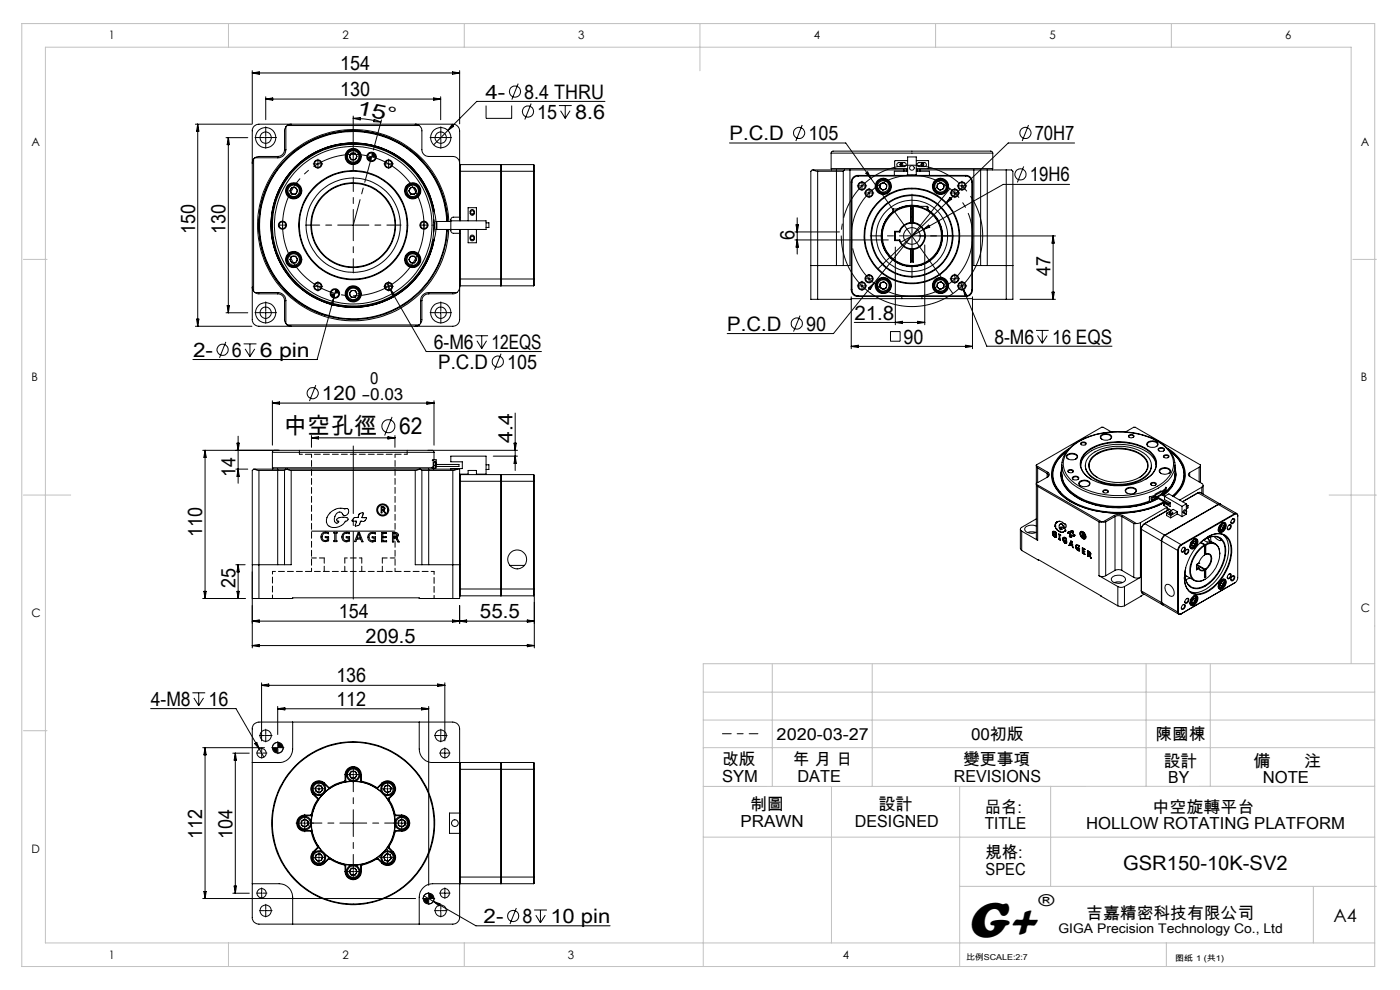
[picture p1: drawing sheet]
<svg xmlns="http://www.w3.org/2000/svg" width="297mm" height="210mm" viewBox="0 0 297 210" stroke-linecap="round" stroke-linejoin="round" font-family="sans-serif">
<defs><g id="words">
<text font-size="11" x="205.1" y="198.7">G+</text>
<g font-size="4.9">
<text x="60.2" y="92.2">中空孔徑</text>
<text x="84.7" y="92.2">62</text>
</g>
<g font-size="4.2">
<text x="72.1" y="14.9">154</text>
<text x="72.1" y="20.4">130</text>
<text x="103" y="20.9">4-</text>
<text x="111.2" y="20.9">8.4 THRU</text>
<text x="75.5" y="24.1" transform="rotate(12 75.5 24.1)">1 5 °</text>
<text x="114" y="25.2">15</text>
<text x="122" y="25.2">8.6</text>
<text x="154.8" y="29.7">P.C.D</text>
<text x="171.5" y="29.7">105</text>
<text x="219.5" y="29.7">70H7</text>
<text x="218.5" y="38.5">19H6</text>
<text x="41.4" y="49.7" transform="rotate(-90 41.4 49.7)">150</text>
<text x="47.9" y="49.7" transform="rotate(-90 47.9 49.7)">130</text>
<text x="168.6" y="51" transform="rotate(-90 168.6 51)">6</text>
<text x="222.8" y="58.6" transform="rotate(-90 222.8 58.6)">47</text>
<text x="154.3" y="70.1">P.C.D</text>
<text x="171" y="70.1">90</text>
<text x="181.3" y="67.8">21.8</text>
<text x="40.9" y="75.7">2-</text>
<text x="49.2" y="75.7">6</text>
<text x="55.1" y="75.7">6 pin</text>
<text x="92" y="74">6-M6</text>
<text x="104.3" y="74">12EQS</text>
<text x="191.7" y="72.9">90</text>
<text x="210.9" y="72.9">8-M6</text>
<text x="223.2" y="72.9">16 EQS</text>
<text x="93" y="78.2">P.C.D</text>
<text x="107.6" y="78.2">105</text>
<text x="68.3" y="84.9">120</text>
<text x="108.7" y="94" transform="rotate(-90 108.7 94)">4.4</text>
<text x="49.9" y="101.2" transform="rotate(-90 49.9 101.2)">14</text>
<text x="42.9" y="113.8" transform="rotate(-90 42.9 113.8)">110</text>
<text x="49.9" y="124.8" transform="rotate(-90 49.9 124.8)">25</text>
<text x="71.9" y="131.1">154</text>
<text x="101.8" y="131.1">55.5</text>
<text x="77.6" y="136.3">209.5</text>
<text x="32" y="149.7">4-M8</text>
<text x="44.3" y="149.7">16</text>
<text x="71.4" y="144.7">136</text>
<text x="71.4" y="149.7">112</text>
<text x="42.9" y="178" transform="rotate(-90 42.9 178)">112</text>
<text x="49.3" y="178" transform="rotate(-90 49.3 178)">104</text>
<text x="238.3" y="184.4">GSR150-10K-SV2</text>
<text x="102.6" y="195.8">2-</text>
<text x="110.8" y="195.8">8</text>
<text x="116.8" y="195.8">10 pin</text>
</g>
<text font-size="3.9" x="282.9" y="195.5">A4</text>
<g font-size="3.5">
<text x="78.5" y="81.4">0</text>
<text x="76.8" y="84.9">-0.03</text>
<text x="164.8" y="157">2020-03-27</text>
<text x="206" y="157">00初版</text>
<text x="245.2" y="157">陳國棟</text>
<text x="153.2" y="162.3">改版</text>
<text x="153.2" y="165.8">SYM</text>
<text x="168.2" y="162.3">年 月 日</text>
<text x="169.2" y="165.8">DATE</text>
<text x="202.4" y="165.8">REVISIONS</text>
<text x="204.3" y="162.3">變更事項</text>
<text x="246.9" y="162.6">設計</text>
<text x="247.9" y="166.1">BY</text>
<text x="265.9" y="162.6">備</text>
<text x="267.9" y="166.1">NOTE</text>
<text x="276.6" y="162.6">注</text>
<text x="159.1" y="171.9">制圖</text>
<text x="186.4" y="171.9">設計</text>
<text x="208.9" y="172.4">品名:</text>
<text x="244.5" y="172.4">中空旋轉平台</text>
<text x="157.1" y="175.4">PRAWN</text>
<text x="181.3" y="175.4">DESIGNED</text>
<text x="208.9" y="175.9">TITLE</text>
<text x="230.4" y="175.9">HOLLOW ROTATING PLATFORM</text>
<text x="209.1" y="182.1">規格:</text>
<text x="209.1" y="185.6">SPEC</text>
<text x="220.3" y="192.2">®</text>
<text x="230.5" y="194.8">吉嘉精密科技有限公司</text>
</g>
<text font-size="2.8" x="224.5" y="197.8">GIGA Precision Technology Co., Ltd</text>
<g font-size="2.5">
<text x="23.1" y="8.4">1</text>
<text x="72.7" y="8.4">2</text>
<text x="122.7" y="8.4">3</text>
<text x="172.7" y="8.4">4</text>
<text x="222.7" y="8.4">5</text>
<text x="272.7" y="8.4">6</text>
<text x="6.7" y="30.9">A</text>
<text x="288.7" y="30.9">A</text>
<text x="6.7" y="80.9">B</text>
<text x="288.7" y="80.9">B</text>
<text x="6.7" y="130.9">C</text>
<text x="288.7" y="129.9">C</text>
<text x="6.7" y="180.9">D</text>
<text x="23.1" y="203.4">1</text>
<text x="72.7" y="203.4">2</text>
<text x="120.5" y="203.4">3</text>
<text x="178.8" y="203.4">4</text>
</g>
<g font-size="1.7">
<text x="204.9" y="203.7">比例SCALE:2:7</text>
<text x="249.3" y="203.8">图纸 1 (共1)</text>
</g>
</g></defs>
<g fill="none" stroke="#000" stroke-width=".21">
<path d="M53.5 15v11.3M53.5 15.5h44M53.5 15.5l1.5-.3v.6zM96 15.2l1.5 .3-1.5 .3zM97.5 15v11.3M109.9 17.7l-1.3 3.4M41.5 26.3h11.9M41.9 26.3v42.9M41.9 26.3l.3 1.5h-.5zM47.9 29.2h4.7M48.4 29.2v37.1M48.4 29.2l.3 1.5h-.5z"/>
<path d="M53.8 33.8l-.3 .8M53.8 33.8v28M54.1 33.5l-.3 .3M54.1 33.5h4.8M56.2 29.2h.3M56.4 20.5v4.9M56.4 29.1v.2M56.4 21h37.1M56.4 21l1.5-.2v.5zM58.9 33.2h-4l-.8 .3M58.9 33.2v.3M60.4 31.8a1.45 1.45 0 0 1-1.5 1.4"/>
<path d="M60.4 31.8h.2M60.6 31.8a1.67 1.67 0 0 1-1.7 1.7M60.6 26.9l-.2 .6v4.3M60.6 26.9v4.9M60.8 33.6a20 20 0 0 0 8.1 33.2 20 20 0 0 1-6.1-35 20 20 0 0 1 32.1 15.2 20 20 0 0 0-12.7-17.9 20 20 0 0 0-21.4 4.5zM60.9 26.6l-.3 .3M60.9 26.6h28M61.8 26.3l-.9 .3M61.9 39.7h.8l.4 .8-.4 .7h-.8l-.4-.7zM67.3 34.8h.3M67.4 34.6v.3M74.5 32.5h.9l.3 .7-.3 .7h-.9l-.4-.7z"/>
<path d="M74.9 25.1a24.4 24.4 0 0 1 5.9 .8M74.9 24.6v11.5M74.9 25.1l1.5-.2v.5zM78.8 32.4h-.1a.79 .79 0 0 0-.7 .9M79.4 25.3l1.4 .6-1.5-.1zM79.7 33.3a.84 .84 0 0 1-.9 .8M80.2 31.1a17.4 17.4 0 0 0-22.1 12.1 17.4 17.4 0 0 0 13.1 21.6 17.4 17.4 0 0 0 20.9-14.1M80.2 31.1a17.6 17.6 0 0 1 12 14M80.2 31.1a17.4 17.4 0 0 0-22.1 12.1 17.4 17.4 0 0 0 13 21.5 17.4 17.4 0 0 0 21-13.8M80.2 31.1a17.5 17.5 0 0 1 11.9 13.8M80.9 25.4l-1.7 6.4M82.3 34.8h.3"/>
<path d="M82.4 34.6v.3M87.1 39.7h.8l.5 .8-.5 .7h-.8l-.4-.7zM88.1 26.3l.8 .3M88.9 26.6l.5 .5 .1 .5v4.2a1.45 1.45 0 0 0 1.4 1.4h5.2a1.45 1.45 0 0 1 1.4 1.4M92 20.8l1.5 .2-1.5 .3zM93.3 29.2h.3M93.5 20.5v4.9M93.5 29.1v.2M95.9 26.4l.3 .4-1.2 .9zM97.5 36.3h.1M97.6 34.9v1.4M97.6 34.9l-.1 .2"/>
<path d="M97.6 36.3h8.6M97.6 34.9h8.6M97.6 36.3v10.5M103.1 22.4v2.7h5.4v-2.7M106.2 36.3h.2M106.2 34.9v1.4M106.2 34.9l.2 .2M106.2 36.3v22.9M106.4 36.3h6.9M106.4 36.3v22.9M112.7 22l-1.4 3.4M113.2 34.9v25.7"/>
<path d="M113.2 34.9l.1 .2v1.2M113.2 34.9h-6.8v1.4M113.3 36.3v22.9M118.6 22.4h2.7M118.9 23.5l1 1.6M119.9 22.4v2.7M120.9 23.5l-1 1.6M128.3 21.5h-27.2l-9.1 9.2M154.8 30.3h24.6l5.3 7.5M170.2 26.5l-1.4 3.4M172.6 36h-.3l-.3 .3v27.2h1.5M172.6 36l.9 .3"/>
<path d="M172.6 36h4.8M173.5 36.3h5.4M173.5 36.3v27.2M176.3 32.5l.1-.3 .3-.1h33.6l.3 .4M176.3 32.5v3.3h13.6M176.3 32.5h34.3M176.4 35.8v.2M177.4 36h1.8M177.4 36v20.3M178.9 36.3v20M179.2 36h1.1M179.2 36l-.3 .3"/>
<path d="M180.3 36v20.3h-8.3M180.3 36h11.4M180.6 38.6v22.9M180.6 38.6h.1M180.7 38.6v22.9M182 37.4a1.27 1.27 0 0 0-1.3 1.2M182 37.2a1.39 1.39 0 0 0-1.4 1.4M182 37.2v.2M182 37.4h22.9M182 37.2h22.9M182.7 39.4h.3M182.8 39.3v.3"/>
<path d="M183.7 36.8l.4-.3 .6 1.3zM184.7 37.8l17.4 24.5M186.7 39l.8-.3 .6 .5-.1 .8-.7 .3-.7-.4zM190.4 34.6l.8-.1a.61 .61 0 0 1 .7 0 .61 .61 0 0 1 .3 .7l-.3 .1h-.8a.52 .52 0 0 1-.7 0 .52 .52 0 0 1 0-.7zM191.3 34.6l-.1 .2 .1 .4M191.7 36h.6M191.7 36v.3M192.3 36h.2M192.3 36v.3M192.4 37.2h2.1M192.5 34.1l-2.7 .1 .1 1.6h2.6M192.5 36.3h-2.8v.9"/>
<path d="M192.5 37.1v-3.8h1.9v3.8M194.4 34.1l2.6 .1v1.6h-2.6M194.4 36.3h2.8v.9M194.4 36h.2M194.6 36h.6M194.6 34.7l.4-.2h.5a.61 .61 0 0 1 .7 0 .61 .61 0 0 1 .3 .7l-.3 .1h-.8a.55 .55 0 0 1-.6 0 .55 .55 0 0 1-.2-.6zM194.6 36v.3M195.2 36h11.4M195.2 36v.3M195.6 34.6l.2 .3-.2 .3M198.9 39l.7-.3 .7 .5-.1 .8-.8 .3-.6-.4zM203.9 39.4h.3"/>
<path d="M204 39.3v.3M204.9 37.4a1.26 1.26 0 0 1 1.3 1.2M204.9 37.2a1.39 1.39 0 0 1 1.4 1.4M204.9 37.2v.2M206.2 38.6v22.9M206.2 38.6h.1M206.3 38.6v22.9M206.6 36v20.3h8.3M206.6 36h1.4M208 36h1.4M208 36v20.3M209.4 36h4.1"/>
<path d="M209.4 36v20.3M210.5 35.8v.2M210.6 32.5v3.3h-13.7M213.5 36h.4a.84 .84 0 0 1 1 .3v27.2h-1.4M213.5 36v27.5M217.2 35.3l-1.4 3.4M218.2 26.5l-1.3 3.4M226.9 39.1h-14.1l-17 9.6M228 30.3h-14.1l-13.2 12.8M59.8 47.8h.3M59.9 47.6v.3M61.9 54.4h.8l.4 .7-.4 .7h-.8l-.4-.7z"/>
<path d="M74.8 47.8h.3M74.9 47.6v.3M87.1 54.4h.8l.5 .7-.5 .7h-.8l-.4-.7zM89.8 47.8h.3M89.9 47.6v.3M91.7 44.3l.2-.1v.2M91.7 51.2l.2 .1M91.9 44.2a17.3 17.3 0 0 0-26.6-10.9 17.3 17.3 0 0 0-.1 28.7 17.3 17.3 0 0 0 26.6-10.6M91.9 51.3v.1l-.2-.1M91.9 44.4a10.3 10.3 0 0 1 0 6.9M91.9 44.4h-.1M92 46.6v2.6"/>
<path d="M92.5 48.7h.1M92.5 47h.1M92.6 47v1.7M92.6 47h3M94.8 47a19.9 19.9 0 0 0-29.6-16.5 19.9 19.9 0 0 0-1.2 33.8 19.9 19.9 0 0 0 30.7-14.3l.1-1.3M94.9 48.7a20 20 0 0 1-26 18.1M95.2 47a20.3 20.3 0 0 0-29.5-17.3 20.3 20.3 0 0 0-3.3 34 20.3 20.3 0 0 0 32.3-11.3l.5-3.7M95.6 46.8h7.5v1.9h-10.5M97.5 46.1h-1.3a.54 .54 0 0 0-.6 .5l.1 2.5 .4 .4h1.4M97.5 46.8v-19a1.45 1.45 0 0 0-1.4-1.5h-41.2a1.39 1.39 0 0 0-1.4 1.5v40a1.39 1.39 0 0 0 1.4 1.4h41.2a1.45 1.45 0 0 0 1.4-1.4v-19.1M97.5 59.2h.1M97.6 59.2v1.4"/>
<path d="M97.6 59.2h8.6M97.6 48.7v10.5M99.3 46.8v-2.7h1.8v2.7M99.3 48.7v2.8h1.8v-2.8M99.8 50l.3-.1a.57 .57 0 0 1 .6 .7 .57 .57 0 0 1-.9 .3zM99.8 44.6l.3-.2a.59 .59 0 0 1 .6 .7 .59 .59 0 0 1-.8 .5l-.2-.4zM103.1 47.3h.6v1h-.6M106.2 59.2v1.4M106.2 59.2h.2M106.4 59.2v1.4h6.8M106.4 59.2h6.9M113.3 59.2v1.3l-.1 .1"/>
<path d="M168.6 49.2h9.5M168.6 50.9h19.9M168.9 47.7h.5l-.3 1.5zM169.1 46.2v7.7M169.1 50.9l.3 1.5h-.5zM184.2 40.9h.3M184.2 59.2h.3M184.4 40.8v.3M184.4 59v.3M189.5 44.3v.7M189.5 44.3h1M189.8 49.1h1"/>
<path d="M189.8 49.1v1.9M189.8 51h1M189.8 49.1l.1 .1M189.9 52.4v16.5M189.9 49.2v1.7M189.9 49.2h1M189.9 50.9h1M189.9 50.9l-.1 .1M190.8 51a2.86 2.86 0 0 0 2.4 1.9M190.8 49.1l.1 .1M190.9 50.9a2.67 2.67 0 0 0 2.4 1.9M190.9 50.9l-.1 .1"/>
<path d="M193.2 43.8a6.3 6.3 0 0 0-5.5 8.9 6.3 6.3 0 0 0 10.4 1.5 6.3 6.3 0 0 0-2.7-10.1l-1.7-.3M193.2 47.2a2.86 2.86 0 0 0-2.4 1.9M193.2 43.8v3.4M193.2 52.9v2.7M193.2 55.6h.5M193.2 47.2l.1 .1M193.3 50.1h.3M193.3 47.3a2.7 2.7 0 0 0-2.4 1.9M193.3 43.6a6.4 6.4 0 0 0-5.6 9.2 6.4 6.4 0 0 0 10.7 1.4 6.4 6.4 0 0 0-3.2-10.3l-1.6-.3M193.3 47.3h.3M193.3 46.1h.3M193.3 44.3h.3"/>
<path d="M193.3 43.6v3.7M193.3 52.8v2.6M193.3 55.4l-.1 .2M193.3 52.8l-.1 .1M193.3 55.4h.3M193.3 43.6l-.1 .2M193.3 52.8h.3M193.5 49.9v.3M193.6 47.3a2.72 2.72 0 0 1 2.6 2.8 2.72 2.72 0 0 1-2.6 2.7M193.6 55.4l.1 .2M193.6 52.8l.1 .1M193.6 43.6v3.7"/>
<path d="M193.6 52.8v2.6M193.6 43.6l.1 .2M193.7 47.2a2.87 2.87 0 0 1 2.6 2.9 2.87 2.87 0 0 1-2.6 2.8M193.7 43.8v3.4M193.7 52.9v2.7M193.7 47.2l-.1 .1M194.9 50.1h29M195.2 43.8a6.5 6.5 0 0 0-4.7 .5M195.2 43.8a6.7 6.7 0 0 0-4.9 .5M195.2 43.8h1.5M195.8 48.7l-4.7 2.7M195.8 48.7l1.2-.9 .2 .4z"/>
<path d="M196.2 50.1v.4M196.2 52v16.9M196.7 43.8l.2 .1v.7a6.4 6.4 0 0 1 1.6 9.4 6.4 6.4 0 0 1-9.6 .6 6.4 6.4 0 0 1 .5-9.6l.1-.7M196.7 43.8v.7M196.9 44.5a6.5 6.5 0 0 1 1.6 9.6 6.5 6.5 0 0 1-9.7 .5 6.5 6.5 0 0 1 .6-9.7M200.7 43.1l-14.4 13.9M201.5 40l-24.7 30.8h-22.5M201.5 41.9l.4 .4-1.2 .8zM202.4 40.9h.3M202.4 59.2h.3M202.5 40.8v.3M202.5 59v.3"/>
<path d="M203.7 59.9l.7 1.5M223.4 50.1v13.4M223.4 50.1l.3 1.5h-.5zM41.5 69.2h11.9M41.7 67.7h.5l-.3 1.5zM47.9 72.5l-1.3 3.4M47.9 66.3h4.7M48.2 64.8h.5l-.3 1.5zM51.7 72.9h2.7M52 74l1 1.6M53 72.9v2.7M53.5 60.9l.3 .9"/>
<path d="M53.8 61.8l.3 .2M54 74l-1 1.6M54.1 62l.6 .3h4.2M54.1 62h4.8M56.2 66.3h.3M56.4 66.2v.3M58.9 62a1.74 1.74 0 0 1 1.7 1.8M58.9 62.3a1.45 1.45 0 0 1 1.5 1.5M58.9 62v.3M60.4 63.8v4.2l.2 .6M60.4 63.8h.2M60.6 68.6l.3 .3"/>
<path d="M60.6 63.8v4.8M60.9 68.9l.9 .3M60.9 68.9h28M67.3 60.7h.3M67.4 60.6v.3M70.8 63.2l-3.5 13.1h-26.4M70.8 63.2l-.2 1.5-.4-.1zM71 61.4a.84 .84 0 0 0-.8 .9M71.3 61.3l-.5 1.9M71.9 62.3a.84 .84 0 0 1-.9 .8M74.5 61.6h.9l.3 .7-.3 .8h-.9l-.4-.8zM82.1 60.1l.7 1.3"/>
<path d="M82.3 60.7h.3M82.4 60.6v.3M82.8 61.4l7.6 13.2h24.5M82.8 61.4l.9 1.1-.4 .3zM88.9 68.9l-.8 .3M89.2 68.6l-.3 .3M89.2 63.8v4.8M89.2 63.8h.3M89.5 63.8v4.2l-.3 .6M90.9 62a1.74 1.74 0 0 0-1.7 1.8M90.9 62.3a1.45 1.45 0 0 0-1.4 1.5M90.9 62v.3"/>
<path d="M90.9 62h6M93.3 66.3h.3M93.5 66.2v.3M96.9 62l-.6 .3h-5.4M97.5 60.9l-.1 .7-.5 .4M97.5 60.5l.1 .1M97.6 60.6h8.6M100.9 71.2h2.6M101.2 72.3l1 1.6M102.2 71.2v2.7M103.2 72.3l-1 1.6M106.3 75l-1.4 3.4"/>
<path d="M106.4 60.5l-.2 .1M169.7 66.9l-1.4 3.4M173.5 63.5h7.1M180.6 63v11M180.6 73.5h25.7M180.6 73.5l1.5-.3v.5zM180.6 61.5a1.39 1.39 0 0 0 1.4 1.4M180.6 61.5h.1M180.6 63.4h25.7M180.7 61.5a1.27 1.27 0 0 0 1.3 1.3M181.2 68.4h15M182 62.8v.1"/>
<path d="M182 62.9h22.9M182 62.8h22.9M182.7 60.7h.3M182.8 60.5v.3M184.3 61.1l1.1-1-.8 1.3zM186.7 60.1l.8-.3 .6 .4-.1 .9-.7 .3-.7-.5zM188.9 70.3h2.1v2.1h-2.1zM189.9 68.4l1.6-.3v.5zM191.3 62.9v.5M194.7 68.1l1.5 .3-1.5 .2zM195.6 62.9v.5M198.9 60.1l.7-.3 .7 .4-.1 .9-.8 .3-.6-.5z"/>
<path d="M203.9 60.7h.3M204 60.5v.3M204.4 61.4l4.9 12h26.6M204.4 61.4l.8 1.4-.5 .1zM204.8 73.2l1.5 .3-1.5 .2zM204.9 62.8v.1M206.2 61.5a1.26 1.26 0 0 1-1.3 1.3M206.2 61.5h.1M206.3 63v11M206.3 61.5a1.39 1.39 0 0 1-1.4 1.4M206.3 63.5h7.2M216.4 63.5h7.5"/>
<path d="M219.8 70.1h2.7M220.1 71.2l1 1.6M221.1 70.1v2.7M222.1 71.2l-1 1.6M223.2 62h.5l-.3 1.5zM43 95.5h16.3M43.5 95.5v31.5M43.5 95.5l.2 1.5h-.4zM50 99.5h2.6M50.3 94h.5l-.3 1.5zM50.5 92.5v10M50.5 99.5l.3 1.5h-.5z"/>
<path d="M54.1 99.5h-.3l-.3 .3v37.6M54.1 99.5l.8 .3M54.1 99.5h4.8M54.9 99.8h5.5M54.9 99.8v27.2M57.8 95.9l.3-.4h33.6l.4 .4M57.8 95.9v3.3h33.9M57.8 95.9h34.3M57.8 85v9.4M57.8 85.5h34.3M57.8 85.5l1.5-.2v.5zM57.9 99.2v.3"/>
<path d="M58.9 99.5h1.7M58.9 99.5v20.3M60.4 99.8v20M60.6 99.5h.3M60.6 99.5l-.2 .3M60.9 99.5l.9 .3M60.9 99.5h28M61.8 99.8v20h-8.3M61.8 99.8h26.3M66.1 92.4v2.5M66.1 92.9h17.7M66.1 92.9l1.5-.3v.5z"/>
<path d="M67 81.7l-1.3 3.4M82.3 92.6l1.5 .3-1.5 .2zM83.2 88.4l-1.6 4M83.8 92.4v2.5M88.1 99.8v20h9.4M88.9 99.5l-.8 .3M88.9 99.5h.3M89.2 99.5l.3 .3M89.2 99.5h1.7M89.5 99.8h6.6M89.5 99.8v20M90.6 85.3l1.5 .2-1.5 .3z"/>
<path d="M90.8 95.5h19M90.9 99.5v20.3M90.9 99.5h6M91.7 99.2l.2 .1M91.7 97.7h.2M91.7 99.1h.2M91.7 97.5h.2M91.9 99.1v.2M91.9 97.7v1.4M91.9 97.5v.2M91.9 97.5h.6v.9M92 99.3v.2"/>
<path d="M92.1 95.9v1.6M92.1 85v9.4M92.1 98h.4v.7l-.2 .1a.56 .56 0 0 1-.2-.8zM92.5 98.4v.9h-.6M92.5 98.4l.1 .1M92.5 98.4h.1M92.5 98.4l.2 .1M92.6 98.5h4.8v.4h-4.9M95.6 99.5l2.5-.1v-1.4h-2.5v-1.2h7.5v3.8h-2M96.1 99.8v27.2M96.9 99.5h.6v27.5h-1.4M96.9 99.5l-.8 .3"/>
<path d="M103.1 98.6h.6v1h-.6M104.6 96.8h5.2M109 94h.5l-.2 1.5zM109.3 87.6v12.2M109.3 96.8l.2 1.5h-.5zM219.9 98.7v15.5l.2 .4M219.9 98.8l.2 .5M219.9 98.8l2.4 1.4M220.1 99.3v3.1M220.1 99.3l2 1.1M225.2 99.3a5.3 5.3 0 0 0 3 6.1 19 19 0 0 0 17.5 .4M225.2 98.6v1.9a6.2 6.2 0 0 0 3.9 5.1 19.1 19.1 0 0 0 14.7 .7"/>
<path d="M226.3 95.7a5.8 5.8 0 0 0-2.6 6.8 10.8 10.8 0 0 0 7.4 5.4 22.1 22.1 0 0 0 15.8-1.5M226.4 96.5a1.5 1.5 0 0 1 2.2 .3 1.38 1.38 0 0 1-2.3 .3l-.1-.3zM226.4 95.6a5.8 5.8 0 0 0-2.6 7.4 11.6 11.6 0 0 0 7.9 5.2 22.2 22.2 0 0 0 15.4-1.7M226.6 99.8l.2-.1a.52 .52 0 0 1 .6-.1 .52 .52 0 0 1 .2 .5l-.1 .1a.55 .55 0 0 1-.6 .1 .55 .55 0 0 1-.3-.5zM226.6 97.4a.58 .58 0 0 1-.2-.8 .58 .58 0 0 1 .7-.3h.2a.86 .86 0 0 1 1.2 .8l-.3 .3M226.7 95.2a14.9 14.9 0 0 1 10.9-3.6 13.9 13.9 0 0 1 10.5 4 4.7 4.7 0 0 1-1.1 7.1 17.6 17.6 0 0 1-14.1 2.3 10.1 10.1 0 0 1-7.3-4.7 4.7 4.7 0 0 1 1.1-5.1zM226.8 95.1a6.7 6.7 0 0 0-3.7 6.2 7.9 7.9 0 0 0 4.9 5.6 22.6 22.6 0 0 0 19.1-.3M226.9 95.2a14.5 14.5 0 0 1 10.9-3.6 13.6 13.6 0 0 1 10 3.9 4.4 4.4 0 0 1-.7 6.5 16.1 16.1 0 0 1-12.6 2.9 11.8 11.8 0 0 1-8.2-4.1 4.2 4.2 0 0 1 .6-5.6zM229.3 94l.2-.2a.52 .52 0 0 1 .6-.1 .52 .52 0 0 1 .3 .6h-.1a.61 .61 0 0 1-1-.3zM229.3 98.7a4.4 4.4 0 0 1 3.1-3.5 11.9 11.9 0 0 1 11.7 1.3 3.5 3.5 0 0 1 1.2 2.2M229.4 94.4a.35 .35 0 0 1 .1-.5 .35 .35 0 0 1 .5 0 .26 .26 0 0 1 .3 .1 .26 .26 0 0 1-.1 .4M230.3 96a11.7 11.7 0 0 1 10.4-1.9 5.7 5.7 0 0 1 4.6 3.8 3.9 3.9 0 0 1-2.7 4 12.2 12.2 0 0 1-11.9-.8 3.1 3.1 0 0 1-.4-5.1z"/>
<path d="M230.3 98.7a4.1 4.1 0 0 0 3.2 3.6 10.7 10.7 0 0 0 9.5-1.1 3 3 0 0 0 1.3-2.5M231.1 96.7a10.3 10.3 0 0 1 9.7-1.5 4.3 4.3 0 0 1 3.5 3.5 4 4 0 0 1-3 3.3 10.4 10.4 0 0 1-10.1-1.3 2.65 2.65 0 0 1-.1-4zM231.7 97a9.2 9.2 0 0 1 9.8-.9 2.7 2.7 0 0 1 1.5 4.1 8.1 8.1 0 0 1-7.2 2 5.5 5.5 0 0 1-4.8-2.9 2.35 2.35 0 0 1 .7-2.3zM233.6 92.3a1.42 1.42 0 0 1 2.2 .5 1.52 1.52 0 0 1-2.4 0zM233.8 93.2a.58 .58 0 0 1-.2-.8 .58 .58 0 0 1 .8-.2l.1-.1a.79 .79 0 0 1 .9 .2 .79 .79 0 0 1 .2 .8l-.2 .1M235.8 91.6l-1.8-1h-.3l-13.8 8v.2M238.8 91.6l1.7-1h.3l13.9 8-.3 .5M239.4 92.4l.2-.1a.52 .52 0 0 1 .6-.2 .52 .52 0 0 1 .3 .6 .65 .65 0 0 1-1.1-.3zM239.6 92.8a.26 .26 0 0 1-.1-.4 .26 .26 0 0 1 .4-.1 .35 .35 0 0 1 .4 0 .35 .35 0 0 1 .1 .5M243.3 94a1.47 1.47 0 0 1 2.4 .2 1.37 1.37 0 0 1-2.4 0zM243.7 94.7a.58 .58 0 0 1-.2-.7 .58 .58 0 0 1 .7-.3 .91 .91 0 0 1 1.3 .8l-.2 .2M245.9 95.1l.2-.1a.54 .54 0 0 1 .6 0 .54 .54 0 0 1 .2 .6l-.3 .1a.57 .57 0 0 1-.6 0 .57 .57 0 0 1-.3-.5z"/>
<path d="M245.9 95.7a.37 .37 0 0 1-.1-.5 .37 .37 0 0 1 .5-.1 .39 .39 0 0 1 .5 0 .39 .39 0 0 1 0 .6M246.1 99.5a1.42 1.42 0 0 1 2.2 .5 1.41 1.41 0 0 1-2.4-.1zM246.9 96.6l.2-.1a.52 .52 0 0 1 .6 0 .52 .52 0 0 1 .2 .5h-.1a.55 .55 0 0 1-.6 .2 .55 .55 0 0 1-.3-.6zM247 97.1a.35 .35 0 0 1 .1-.5 .35 .35 0 0 1 .4 0 .26 .26 0 0 1 .4 .1 .26 .26 0 0 1-.1 .4M247.7 95.1a6.5 6.5 0 0 1 3.6 6.7 6.7 6.7 0 0 1-2.3 3.5M248.1 95.6a7.4 7.4 0 0 1 2.7 3.2M248.2 95.7a5.7 5.7 0 0 1 2.7 6.6 7.2 7.2 0 0 1-2.2 2.9M249.3 99.3a4.9 4.9 0 0 1-2.1 5.5l-.5 .3M249.3 98.6v1.9a5.3 5.3 0 0 1-1.9 3.7M250.9 98.8a5.4 5.4 0 0 1-2.1 6.5M254.4 99.1l-2 1.2M254.4 99.1v3.1"/>
<path d="M254.7 98.7v3.7M50 119.8h2M50.5 119.8v7.2M50.5 119.8l.3 1.5h-.5zM66.1 112.7h17.7M68.4 113.1l.4-.2h.6l.3 .1v.2a.8 .8 0 0 0-1.3 .5 .8 .8 0 0 0 1 .9v-.6h-.4v-.2h.7v.9a1.04 1.04 0 0 1-1.5-.2 1.04 1.04 0 0 1 .2-1.4zM70 108.8a3.3 3.3 0 0 1 3.3-.9 .47 .47 0 0 1 .5 .1 .47 .47 0 0 1 .2 .5 .73 .73 0 0 1-.5 .8 .73 .73 0 0 1-.9-.3 .78 .78 0 0 0-.8-.4 .78 .78 0 0 0-.6 .6 1.09 1.09 0 0 0 .3 1.8l.4-.3-.1-.1a.29 .29 0 0 1-.4-.2 .29 .29 0 0 1 .1-.3 2.3 2.3 0 0 1 2.3-.1 .54 .54 0 0 1-.5 .6 2.6 2.6 0 0 1-3.7 .8 1.96 1.96 0 0 1 .4-2.6zM70.8 112.9h.7v.2h-.2v1.6h.2v.2h-.7v-.3h.2v-1.5h-.2zM72.9 113.1l.3-.2h.7l.2 .1v.2a.8 .8 0 0 0-1.3 .5 .8 .8 0 0 0 1.1 .9v-.5h-.5v-.3h.8v1a1.04 1.04 0 0 1-1.5-.2 1.04 1.04 0 0 1 .2-1.5zM75 109.9l.4-.1a.45 .45 0 0 0 .5 0 .45 .45 0 0 0 .2-.5 .66 .66 0 0 1 .9-.5l.1 .1-.3 .9h1a.9 .9 0 0 1-1.1 .8l-.3 .1a.84 .84 0 0 1-1 .9l.2-1-.9-.1zM75.8 109.8h.1M76 112.9h.2l.8 2h-.3l-.2-.5h-.8l-.2 .5h-.3z"/>
<path d="M76.1 113.2h.1M76.1 113.2l.3 .9h-.6zM78.4 113.1l1-.2 .2 .1v.3a.81 .81 0 0 0-1.3 .4 .81 .81 0 0 0 1.1 .9v-.5h-.4v-.2h.7v.9a1.04 1.04 0 0 1-1.5-.2 1.04 1.04 0 0 1 .2-1.5zM80.9 107.5l.7 .1v.4l-.2 .2 .4 .6-.6-.5h-.2v.5h-.1zM81 113h1v.2h-.8v.6h.7v.2h-.7v.7h.8v.2h-1.1zM81 107.6h.2a.23 .23 0 0 1 .3 .3 .23 .23 0 0 1-.3 .2h-.2zM81.4 108.2h.1M83.3 113h.6a.54 .54 0 0 1 .6 .4 .54 .54 0 0 1-.4 .6l.6 1h-.3l-.5-.8-.4-.1v.9h-.2zM83.5 113.2h.4a.35 .35 0 0 1 .3 .3 .35 .35 0 0 1-.4 .4h-.3zM84.1 114h.1M97.5 102.1h.1M97.5 100.6h1.8"/>
<path d="M97.6 100.7v1.4M97.6 100.7l-.1 .1M97.6 102.1v22.8M97.6 102.1h8.6M97.6 100.7h8.6M99.3 100.7v-.9h1.8v.9M106.2 102.1h.2M106.2 100.7v1.4M106.2 100.7l.2 .1M106.2 102.1v22.8M106.4 102.1v22.8M106.4 102.1h6.9"/>
<path d="M108.2 119.9h3.1M113.2 100.7v25.7M113.2 100.7l.1 .1v1.3M113.2 100.7h-6.8v1.4M113.3 102.1v22.8M216.5 112.2v4.1l.2 .5M216.7 112.7v4.1M216.7 112.7l3.4 1.9M216.7 116.8l3.6 2M218 113l.5-.2 1.2 .2M219.9 102.7l.2 .5M219.9 110.1l-3.2 1.8a.43 .43 0 0 0-.2 .4 .43 .43 0 0 0 .2 .4"/>
<path d="M219.9 111.6l-.3-.1a1.64 1.64 0 0 0-2.2 .8 1.77 1.77 0 0 0 2.5 .6M219.9 102.7l13.8 8M220.1 103.2v11.4M220.1 103.2l13.1 7.5M220.3 118.8l16.8 9.7M220.3 118.7v.1M222.1 100.4a.43 .43 0 0 1 .3 .4 .43 .43 0 0 1-.3 .4zM222.3 100.2a.54 .54 0 0 1 .3 .5 .54 .54 0 0 1-.3 .5l-2.4 1.3v.2M222.3 100.2l-.2 .2M223.3 113.1v.4l.4 .4M223.3 100.7a6.7 6.7 0 0 0 4 5.8M223.3 113.1h.1"/>
<path d="M223.4 112.7l-.1 .4M223.5 112.8a.71 .71 0 0 0 .4 1M223.5 112.8h.3M223.7 113.9h.1M223.8 112.8l.2 .3v-.1l-.4-.3h-.3v.4M223.8 112.8h.1M223.8 111.6l.3 .6M223.8 111.6h.1M223.9 111.1l-.1 .5M223.9 111.1h.1M223.9 113.5l-.2-.2 .4 .2v.5l-.4-.1M223.9 113.5h.1"/>
<path d="M223.9 113.8h.1M223.9 113.5v.3M224.1 112.2l.5 .5M224.1 112.2h.1M224.2 110.7a1.83 1.83 0 0 1 1.8 .5 .4 .4 0 0 1 .1 .5 .4 .4 0 0 1-.4 .2M224.2 110.7l-.3 .4M224.2 110.7h.1M224.6 113.4h.1M224.6 114.4h.1M224.6 113.4h.4v.2l-.1-.1M224.6 112.7l.8 .2M224.6 112.7h.1"/>
<path d="M224.7 113.4h.1M224.7 114.3h.1M224.7 114.3h-.1v.1M224.7 113.4v.9M224.9 113.5h.1M224.9 113.5v1.1l-.3-.2M224.9 113.5l.1 .1M224.9 111.2h.3M224.9 111.9a.91 .91 0 0 1 1.2 .7h-.2M224.9 111.9l.1 .2M224.9 111.9h.1M225 111.8l-.1 .1"/>
<path d="M225 112.1l.1 .1M225 112.1h.1M225.1 101l.1-1.3a5.1 5.1 0 0 0 2.5 5.3 18.6 18.6 0 0 0 17.6 .9h.1M225.1 112.2v.1M225.1 112.2h.1M225.1 112.3h.1M225.2 100.6a6.1 6.1 0 0 0 3.9 5.2 19.2 19.2 0 0 0 15.5 .4M225.2 111.2a.57 .57 0 0 0-.6 .3 .57 .57 0 0 0 .2 .7l.2 .2 .1-.1M225.2 111.2l.3 .3M225.2 111.2h.1M225.3 101.2v-.1v.2M225.4 112.9h.1"/>
<path d="M225.5 114.3l.1 .5 .3 .4M225.5 114.3h.1M225.5 111.5l.1 .3M225.5 111.5h.1M225.6 114l-.1 .3M225.6 111.8l.1 .1M225.6 111.8h.1M225.6 112.8l-.2 .1M225.7 114.2a.66 .66 0 0 0 .4 .9M225.7 114.1l.3 .1M225.7 111.9l.3 .1M225.7 111.9h.1"/>
<path d="M225.8 112.7l-.4 .2M225.8 112.6h.1M225.9 112.6l-.1 .1M225.9 112.6l.2 .1M225.9 112.6h.1M225.9 114.7v-.2l.4 .3v.5l-.4-.1M225.9 114.7h.1M225.9 115.2h.1M225.9 114.7l.2 .1M226 114.2l.2 .2a.39 .39 0 0 0-.3-.5 .39 .39 0 0 0-.4 .4M226 114.2h.1M226.1 114.8h.1"/>
<path d="M226.1 115.1h.1M226.1 114.8v.3M226.5 113l.1 .1M226.5 113h.1M226.6 113.1h.1M226.6 113.1l.3 .1M226.7 112.7l.4 .2M226.7 112.7l-.2 .3M226.7 112.7h.1M226.7 100.2a.42 .42 0 0 1 .2-.5 .42 .42 0 0 1 .6 .1l.1 .2-.1 .2M226.8 115.7h.1M226.8 115.7l.4-.9 .5 1.4-.2-.1"/>
<path d="M226.9 113.7v.1M226.9 113.7h.1M226.9 113.8l.3 .1M226.9 113.2h.1M226.9 113.8h.1M226.9 113.2l.1 .1M227 113.4l-.1 .3M227 113.3h.1M227 113.4h.1M227 113.3v.1M227 115.5h.1M227 115.5l-.1 .2h-.1"/>
<path d="M227 115.5l.4 .2M227.1 112.9h.1M227.2 112.9h.1M227.2 113.9h.1M227.2 112.8h.1M227.2 112.8v.1M227.2 114.9l.1 .1M227.2 114.9h.1M227.2 114.9l-.1 .5 .3 .2M227.3 112.6l.4 .1-.1 .5 .3 .2M227.3 112.6h.1M227.3 112.6l-.1 .2"/>
<path d="M227.3 115h.1M227.3 115l.1 .6M227.4 113.6l-.2 .3M227.4 115.6h.1M227.4 113.6h.1M227.4 115.7l.1 .4M227.4 115.7h.1M227.5 113.6h.1M227.5 113.6l.2 .2M227.5 116.1h.1M227.6 101.2a.79 .79 0 0 1 1.2 .3 .8 .8 0 0 1-1.3-.1zM227.7 113.8h.2"/>
<path d="M227.7 113.8h.1M227.7 101.7a.36 .36 0 0 1 0-.5 .36 .36 0 0 1 .4-.1 .38 .38 0 0 1 .5 .1 .38 .38 0 0 1 0 .5M227.9 113.4h.1M228 113.4l.1 .2-.4 .2M228.2 115.9l.1 .4 .4 .5M228.2 115.9h.1M228.3 115.6l-.1 .3M228.5 115.7h.2M228.6 116.3v-.2l.4 .2v.6l-.3-.1M228.6 116.3h.1M228.6 116.3l.2 .1M228.7 116.8h.1"/>
<path d="M228.7 115.7h-.1a.55 .55 0 0 0-.2 .6 .55 .55 0 0 0 .4 .4M228.7 115.7l.3 .3a.41 .41 0 0 0-.4-.4 .41 .41 0 0 0-.4 .3M228.7 115.7h.1M228.8 116.4h.1M228.8 116.7h.1M228.8 116.4v.3M229 102.2l.3-.2a1.44 1.44 0 0 1 1.9 .5 1.38 1.38 0 0 1-2.4 0zM229.2 112.8a.96 .96 0 0 1 1 .4 .96 .96 0 0 1 0 1.1 1.05 1.05 0 0 1-1-1.5zM229.2 103a.53 .53 0 0 1-.2-.6 .53 .53 0 0 1 .6-.3l.2-.1a.94 .94 0 0 1 1.3 .8l-.2 .2M229.3 112.7a1.02 1.02 0 0 0 .9 1.6M229.4 112.9h.1M229.4 112.9a.87 .87 0 0 1 .9 .9"/>
<path d="M229.4 112.9a.79 .79 0 0 1 .8 .4 .79 .79 0 0 1-.2 .9 .94 .94 0 0 1-.6-1.3zM229.6 113.8h.1M229.6 117.3h.1M229.7 113.2v.2h.2M229.7 113.5h.1M229.7 113.2h.1M229.7 113.5l-.1 .3M229.7 113.5v.1M229.7 113.6l.2 .1M229.7 113.6h.1M229.8 113.2l.1 .2M229.8 113.2h.1"/>
<path d="M229.8 116.4h.1M229.8 116.9h.1M229.8 116.9v.4l.4 .3-.6-.3M229.8 116.4v.4l.3 .3-.3-.2M229.8 116.4l.4 .2-.6-.4v1.1M229.8 113.6h.1M229.8 113.6l.2-.2-.4-.4v.8M229.8 113.6l.2 .4h-.1M229.9 113.7h.1M229.9 113.7v.3M229.9 113.4v.1M229.9 113.4h.1"/>
<path d="M229.9 114h.1M230.1 114.2h.1M230.3 113.8l-.2 .4M230.8 118h.1M230.9 117v.5l.2 .1 .1-.2M230.9 117h.1M230.9 117.6h.1M230.9 117.6v.5l-.1-.1M230.9 117l.2 .1M231 117.6l.2 .3M231 117.6h.1M231.1 117.1l.1 .3"/>
<path d="M231.1 117.1h.1M231.2 117.7h.1M231.2 117.7l.2-.1v-.2l-.6-.6v1.2M231.2 117.7l.3 .7-.1-.1M231.2 117.9h.1M231.2 117.9l.2 .4M231.2 117.4v.1M231.2 117.4h.1M231.4 118.3h.1M231.4 118.3l.1 .1M231.6 101.7a3.4 3.4 0 0 1-2-4.6 8.2 8.2 0 0 1 6.8-3.2 10.1 10.1 0 0 1 8.1 2.6 3.2 3.2 0 0 1-1.2 5l-.3 .2M232.8 101.3a2.62 2.62 0 0 1-1.2-4 8.1 8.1 0 0 1 7.2-2 5.2 5.2 0 0 1 4.6 3 2.91 2.91 0 0 1-1.7 3"/>
<path d="M233.2 110.7h.5M233.2 110.7v11.4M233.7 110.7h.3M234 104.1a.66 .66 0 0 1 .6-.2 .66 .66 0 0 1 .5 .4v.1a.65 .65 0 0 1-1.1-.3zM234 110.7h.6M234.2 104.5a.26 .26 0 0 1-.1-.4 .26 .26 0 0 1 .3-.1 .37 .37 0 0 1 .5 0 .37 .37 0 0 1 .1 .4l-.1 .1M234.6 110.7v11.4M236.4 109.3a1.85 1.85 0 0 1 1.7 0M236.4 109.3l-2.4 1.4M236.4 109.3l.1 .3M236.5 109.6a1.57 1.57 0 0 1 1.5 0M236.5 109.6l-1.9 1.1"/>
<path d="M236.5 109.6v11.4M238 109.6l2.5 1.4M238 109.6v11.4M238.1 109.3l3 1.7M238.1 109.3l-.1 .3M239 103.6l.1-.1a1.44 1.44 0 0 1 2 .5 1.38 1.38 0 0 1-2.2 .5 .5 .5 0 0 1 .1-.9zM239.1 104.6a.55 .55 0 0 1-.3-.7 .55 .55 0 0 1 .6-.3l.2-.1a.9 .9 0 0 1 1.3 .9l-.2 .2M240.5 111h.6M240.5 111v11.5M241.9 110.9l-.8 .1M241.9 110.9v11.6M242.1 112.2v.1"/>
<path d="M242.1 112.2v13.1M242.1 112.3l4.3 2.5M242.1 112.3v13.1M242.8 111.1l-.5 .5-.2 .6M242.8 111.1h.1M242.9 111.1l-.6 .7-.2 .5M242.9 111.1l4.2 2.4M243.8 106.2v.2M243.8 105.4v.1M243.8 105.5v.8M243.9 105.3v.1M243.9 105.4l-.1 .1"/>
<path d="M244.2 102.5l.2-.1a.53 .53 0 0 1 .5-.1 .53 .53 0 0 1 .3 .5l-.1 .1a.55 .55 0 0 1-.6 .1 .55 .55 0 0 1-.3-.5zM244.3 105.9l.1 .1M244.3 102.9a.35 .35 0 0 1 .1-.4 .35 .35 0 0 1 .4 0 .26 .26 0 0 1 .4 .1 .26 .26 0 0 1-.1 .3M244.4 105.5a.25 .25 0 0 0-.3 .3 .25 .25 0 0 0 .3 .2M244.7 105.4l-.1 .3-.2-.2M244.9 105.6l.2 .1M245.1 105.2l-.7 .3M245.1 105.7l-.7 .3M245.1 105.2a.25 .25 0 0 1 .3 .3 .25 .25 0 0 1-.3 .2M245.1 105.2l-.1 .3M245.5 105.3l.1 .1M245.5 105.8l-1.7 .5"/>
<path d="M245.5 105.6l2.4 1.4M245.5 105.3v.5M245.6 105.4l2.3 1.4M245.6 105.7h-.1M245.6 105.7l-.1 .1M246.3 100.4a.55 .55 0 0 1-.2-.6 .55 .55 0 0 1 .6-.4h.1a.94 .94 0 0 1 1.4 .7l-.3 .3M246.3 104.1l-1.3 .7M246.4 114.8h.1M246.4 114.8v13M246.4 104.9l-.8 .5M246.4 104.9l-.1-.1-.8 .5M246.4 104.9l.7 .4"/>
<path d="M246.5 114.8l3.3 2M246.5 114.8v13M246.5 104.7l.2 .1M246.7 104.3l.5-.4-.1 .5M246.7 104.3l-.2 .4 .2 .1M246.9 104.1l-.1 .3-.1-.1M246.9 106.9v.3M246.9 107.2l.7 .4M246.9 104.3l.2 .1M247.1 105.3l3.7 2.1M247.1 105.3v.7l1.1 .6v.8l-1.1-.6M247.1 106.8v.5"/>
<path d="M247.1 105.3l.9-.5 3.7 2.1M247.1 106.8l-.2 .1M247.1 113.5a1.6 1.6 0 0 0-.7 1.3M247.1 113.5l.1 .1M247.1 104.4l-.4 .4M247.2 113.6a1.6 1.6 0 0 0-.7 1.2M247.2 113.6l3.3 1.9M247.3 106.6l-.2 .2M247.4 103.4a6.6 6.6 0 0 1-3.5 2M247.4 103.4v1l-.7 .7M247.4 103.4h-.1h.1M247.5 108.9l.9 .5"/>
<path d="M247.5 108.9v.5l.9 .4M247.6 107.8l.9 .5M247.6 107.6l-5.7 3.3M247.6 107.6v.7M247.9 106.8v.2M248.1 108l-5.3 3.1M248.1 108.7v.3M248.1 108l-5.2 3.1M248.2 106.6l-.3 .2M248.2 106.8l-.3 .2M248.3 108.6a.25 .25 0 0 1 .3 0 .25 .25 0 0 1 .1 .3 .31 .31 0 0 1-.4 .2 .31 .31 0 0 1-.2-.4M248.3 108.6v.4"/>
<path d="M248.3 108.6l-.2 .1M248.4 109.4v.4M249.2 101.2v-.1v.2M249.3 100.6a5.2 5.2 0 0 1-2 3.9M249.4 101l-.1-1.3a5.2 5.2 0 0 1-2.6 5.3M249.8 109l1 .6M249.8 108.5v.5M249.8 108.5l-.9-.5-1.4 .9M249.8 108.5l-1.4 .9M249.8 109l-1.4 .8M249.8 116.8h.2M249.8 116.8v13"/>
<path d="M250 116.8v13M250.5 115.5a1.6 1.6 0 0 0-.7 1.3M250.5 115.5l.1 .1M250.6 115.6l-.5 .7-.1 .5M250.8 107.4v2.2M250.8 116.3a.36 .36 0 0 1 .6-.2 .36 .36 0 0 1 0 .6 .44 .44 0 0 1-.3 .4 .44 .44 0 0 1-.5-.1zM251 116.2a.3 .3 0 0 1 .4 .1 .3 .3 0 0 1-.2 .4 .32 .32 0 0 1-.2 .3 .32 .32 0 0 1-.4-.2M251.2 100.7a5.6 5.6 0 0 1-2.3 4.6M251.4 108.4a.2 .2 0 0 1 .3 0 .2 .2 0 0 1 0 .3l-.3 .3a.3 .3 0 0 1-.2-.3 .3 .3 0 0 1 .2-.3zM251.7 106.9v1.4l-.4-.1-.3 .4 .3 .3M251.7 116.6a.34 .34 0 0 1 .5 0 .34 .34 0 0 1-.1 .5 .39 .39 0 0 1-.3 .5 .39 .39 0 0 1-.4-.4zM251.7 106.9l-.9 .5"/>
<path d="M251.7 108.8v.3l-.9 .5M251.7 107l.3 .2M251.7 116.6a.34 .34 0 0 1 .4 .3 .34 .34 0 0 1-.2 .4 .27 .27 0 0 1-.3 .2 .27 .27 0 0 1-.2-.2M252 107.2l-.3 .2M252 107.2v.5l-.3 .2M252.4 100.3a.43 .43 0 0 0-.3 .4 .43 .43 0 0 0 .3 .4M252.4 101.1l2.6 1.4a.43 .43 0 0 1 .2 .4 .43 .43 0 0 1-.2 .5M252.4 100.3v.8M252.5 116l.1 .1zM252.8 115.6l.3 .2M252.9 114.8a.63 .63 0 0 1 .7-.5 .63 .63 0 0 1 .5 .7l-.1 .6a.97 .97 0 0 1-1.5 .7 1.47 1.47 0 0 1 .4-1.5zM252.9 114.9a.49 .49 0 0 1 .7-.3 .49 .49 0 0 1 .1 .7 .67 .67 0 0 1-1.1 .6l.1-.7z"/>
<path d="M253 115.2l.5 .2M253.1 115l-.3 .4zM253.3 114.4a.53 .53 0 0 1 .6 .1 .53 .53 0 0 1 0 .7 1.18 1.18 0 0 1-1.3 1.1l-.2-.5M253.4 114.3l.1 .1zM253.5 115.4l-.4 .4M253.5 115.4v-.5l-.3-.1-.4 .4v.5l.3 .1M253.5 114.4a1.11 1.11 0 0 1 .1 1.2 1.11 1.11 0 0 1-1 .5M253.8 119.9l1.7 .9M253.8 119.8l.1 .1M253.9 119.7l1.8 1M254.1 104.5h.6M254.1 104.5l.1 .1"/>
<path d="M254.1 104.5l-3.2 1.9M254.2 104.6l.5-.1 4.2 2.5M254.2 104.6l4.2 2.4M254.2 104.6l-3.3 1.8M254.2 115.5a5.8 5.8 0 0 1 5-2.3 3.3 3.3 0 0 1 2.1 3.6 10.5 10.5 0 0 1-6.2 9.2 2.85 2.85 0 0 1-3.8-3 10.9 10.9 0 0 1 2.9-7.5zM254.3 119.5h.1M254.3 119.5l-.5 .3v1.1l.5-.3M254.6 115.1a3.6 3.6 0 0 1 4.4-.9 4.4 4.4 0 0 1 .7 4.7 8.6 8.6 0 0 1-5.2 5.9 2.44 2.44 0 0 1-3.1-2.5l.1-1.8M254.6 115.1l.9 .5M254.7 115l1 .5M255 103.4l-4.7 2.7M255 103.4v1.3"/>
<path d="M255.2 103v1.8M255.5 114.7l-.2-.1 .8 .4h.3a1.64 1.64 0 0 1 1.4 .3M255.5 115.6a6.5 6.5 0 0 0-2.9 6.6 1.92 1.92 0 0 0 3.1 .7M255.5 115.6v2.1a3.1 3.1 0 0 0-1.2 1.8M255.5 117.6h.2M255.7 115.5a1.95 1.95 0 0 1 2.2-.1 1.95 1.95 0 0 1 .9 2.1M255.7 117.6a.84 .84 0 0 1 1 .1 .84 .84 0 0 1 .2 1v.2a3.1 3.1 0 0 1-1.2 1.8M255.7 115.5l.1 .1M255.7 115.5v2.1M255.7 114.4a2.53 2.53 0 0 1 4 1.1 8.7 8.7 0 0 1-3.4 8.2 3.1 3.1 0 0 1-4.2 .4 3.7 3.7 0 0 1-.7-2.3M255.8 115.6a1.84 1.84 0 0 1 2.1-.1 1.84 1.84 0 0 1 .9 1.8 6.5 6.5 0 0 1-4.1 6 1.78 1.78 0 0 1-2.1-2.1 6.8 6.8 0 0 1 2.9-5.4M255.8 117.6a.93 .93 0 0 1 1.1 .2 .93 .93 0 0 1 .1 1.1 2.87 2.87 0 0 1-1.2 1.9"/>
<path d="M255.8 115.6v2M255.8 117.6h-.1M256.1 114.2l.5 .7M256.2 114.1l.5 .9M256.3 113.9a2.97 2.97 0 0 1 4.3 .6 7.2 7.2 0 0 1-.6 6.6 8.2 8.2 0 0 1-5.9 4.9 3 3 0 0 1-2.9-3.5M256.6 114.8l.3 .2M256.8 113.9l.1 1.1M257.5 113.8l.7 .6a.54 .54 0 0 0 .8 .1l-.4-.5M258.4 107v.1M258.4 107l-11.3 6.5M258.5 107h.5l3.4 1.9M258.5 112.6h.1"/>
<path d="M258.5 107l-11.3 6.6M258.5 107l3.4 2M258.8 112.1l.3 .3M258.9 106.9v.1M258.9 111.9h-.1M258.9 106.9l-.5 .1M258.9 111.9l-.1 .1M259 111.2a.64 .64 0 0 1 1-.3 .64 .64 0 0 1 0 1 1.02 1.02 0 0 1-1.5 .9 1.68 1.68 0 0 1 .5-1.6zM259.1 111.2a.46 .46 0 0 1 .7 0 .46 .46 0 0 1-.1 .7 .61 .61 0 0 1-.4 .6 .61 .61 0 0 1-.7-.2v-.4zM259.1 111.5l-.2 .4M259.1 111.7l.4 .2M259.1 111.7l-.2 .2"/>
<path d="M259.1 111.5v.2M259.3 110.9a.55 .55 0 0 1 .7 .1 .55 .55 0 0 1 0 .8l-.1 .1a.92 .92 0 0 1-1.3 .8l-.2-.3M259.5 113.4a5 5 0 0 1 .8 5.3 10.6 10.6 0 0 1-5.4 6.7 3.1 3.1 0 0 1-2.4 .1M259.5 110.9h.1M259.5 111.9l-.4 .5M259.5 111.9v-.5l-.3-.1-.3 .5-.1 .4 .3 .2M259.6 110.9a1.07 1.07 0 0 1 0 1.2 1.07 1.07 0 0 1-1 .5M259.6 110.9h.1M260.7 111.4a.34 .34 0 0 1 .5 0 .34 .34 0 0 1-.1 .5 .4 .4 0 0 1-.4 .5 .4 .4 0 0 1-.3-.6zM260.7 111.4a.3 .3 0 0 1 .4 .2 .3 .3 0 0 1-.2 .4 .32 .32 0 0 1-.2 .2 .32 .32 0 0 1-.4-.1M261.4 110.1a.33 .33 0 0 1 .5 0 .33 .33 0 0 1 0 .5 .38 .38 0 0 1-.3 .5 .38 .38 0 0 1-.5-.4zM261.5 110.1a.35 .35 0 0 1 .4 .2 .35 .35 0 0 1-.2 .5 .27 .27 0 0 1-.3 .2 .27 .27 0 0 1-.3-.2"/>
<path d="M261.9 109a.42 .42 0 0 1 .5-.1 .42 .42 0 0 1 .2 .5v13.1a1.29 1.29 0 0 1-.7 1.1M261.9 109l-11.4 6.5M261.9 109v.1M261.9 109.1a.39 .39 0 0 1 .5 0 .39 .39 0 0 1 .2 .4M261.9 109.1l-11.3 6.5M43 127h9M43.3 125.4h.4l-.2 1.6zM50.3 125.4h.5l-.3 1.6zM53.5 127h1.4M53.5 131.8l1.5-.3v.5zM53.5 136.9l1.5-.2v.5zM53.5 131.8h59.8"/>
<path d="M53.5 136.9h59.8M54.9 127h7.2v-.2h26.8v.2h7.2M96 131.5l1.5 .3-1.5 .2zM97.5 126.2l.1 .2M97.5 124.9h.1M97.5 128.4v3.8M97.5 131.8l1.5-.3v.5zM97.6 124.9v1.5M97.6 124.9h8.6M97.6 126.4h8.6M106.2 124.9v1.5M106.2 124.9h.2"/>
<path d="M106.4 124.9v1.5h6.8M106.4 126.2l-.2 .2M106.4 124.9h6.9M111.9 136.7l1.4 .2-1.4 .3zM111.9 131.5l1.4 .3-1.4 .2zM113.3 124.9v1.3l-.1 .2M113.3 126.5v10.9M233.2 122.1a1.5 1.5 0 0 0 1.4 0M233.2 122.1l3.9 2.3M235.9 122.5a1.87 1.87 0 0 1 2.9 .3 1.67 1.67 0 0 1-2.4 .8 .68 .68 0 0 1-.5-1.1zM236.4 123.6l.5-.2 1.2 .2M236.5 121a1.57 1.57 0 0 1 1.5 0"/>
<path d="M236.5 121l-1.9 1.1M237.1 128.5a1.5 1.5 0 0 0 1.4 0M237.1 124.4a1.5 1.5 0 0 0 1.4 0M237.1 124.4v4.1M238 121l2.5 1.5M238.5 124.4v4.1M240.5 122.5l.5 .1 .9-.1M241.9 122.5l-3.4 1.9M242.1 125.3l.2 .5M242.1 125.3v.1M242.1 125.4l.2 .4 4.3 2.5M242.1 125.4l4.3 2.4"/>
<path d="M242.7 126l-4.2 2.5M246.4 127.8h.1M246.4 127.8l.2 .5M246.5 127.8l.1 .4 3.4 2.1M246.5 127.8l3.3 2M246.6 128.3h.1M247.4 124a1.62 1.62 0 0 1 1.4 2.4 1.63 1.63 0 0 1-1.7-1.7zM249.8 129.8a.44 .44 0 0 0 .2 .5 .44 .44 0 0 0 .5-.1M249.8 129.8h.2M250 129.8a.38 .38 0 0 0 .2 .4 .38 .38 0 0 0 .4 0M250.6 130.2h-.1M250.8 128.4a.36 .36 0 0 1 .6-.1 .36 .36 0 0 1 0 .5 .48 .48 0 0 1-.8 .3z"/>
<path d="M251 128.3a.46 .46 0 0 1 .3 .5 .46 .46 0 0 1-.6 .3l-.1-.2M251.4 122l1.9 1.1M251.7 127a.34 .34 0 0 1 .5 0 .34 .34 0 0 1-.1 .5 .4 .4 0 0 1-.4 .5 .4 .4 0 0 1-.3-.6zM251.7 127a.3 .3 0 0 1 .4 .2 .3 .3 0 0 1-.1 .4 .31 .31 0 0 1-.3 .2 .31 .31 0 0 1-.3-.2M251.8 122.2l-.4 .1M252.1 124l.3 .3M252.4 122.6l-.8 .3M252.5 128l.1 .1M252.5 128.1h.1M252.8 127.6l.3 .2M252.9 127.4h.1M253 126.8a.47 .47 0 0 1 .7-.1 .47 .47 0 0 1 0 .7 .67 .67 0 0 1-1.1 .5 1.12 1.12 0 0 1 .4-1.1z"/>
<path d="M253 127.2l.1-.2-.2 .4M253 127.2l.5 .2M253 127.2l-.1 .2M253.1 126.5a.61 .61 0 0 1 .8-.1 .61 .61 0 0 1 .2 .8l-.1 .2a1.02 1.02 0 0 1-1.5 .9 1.61 1.61 0 0 1 .6-1.8zM253.3 126.4a.53 .53 0 0 1 .6 .2 .53 .53 0 0 1 0 .6 1.11 1.11 0 0 1-1.3 1.1l-.2-.5M253.4 126.4h.1zM253.5 127.4l-.4 .4M253.5 127.4v-.5l-.3-.1-.4 .4v.5l.3 .1M253.5 126.4h.1M253.6 126.4a1.09 1.09 0 0 1 0 1.2 1.09 1.09 0 0 1-1 .5M253.8 120.2l.5 .3M254.3 120.6a.82 .82 0 0 0 1.2 .4"/>
<path d="M254.3 120.5a.74 .74 0 0 0 1.2 .3M254.3 120.5l-.5 .2M254.3 120.5v.1M255.5 120.8v1.7l.3-.1M255.5 122.1l.1 .1M255.6 122.2l-.1 .1M255.6 122.2l.1 .1M255.7 120.7v1.6M255.7 120.7l.1 .1M255.7 122.3l.1 .1M255.8 120.8v1.6M258.5 124.6l.1 .1"/>
<path d="M258.8 124.2l.3 .1M258.9 123.9h.1M259 123.3a.46 .46 0 0 1 .7-.1 .46 .46 0 0 1 0 .7 .7 .7 0 0 1-1.1 .6 1.12 1.12 0 0 1 .4-1.2zM259 123.1a.65 .65 0 0 1 1-.2 .65 .65 0 0 1 0 1 1.15 1.15 0 0 1-1.4 1 1.35 1.35 0 0 1 .4-1.8zM259.1 123.5l-.2 .4M259.1 123.7l.4 .3M259.1 123.7l-.2 .2M259.1 123.5v.2M259.3 123a.55 .55 0 0 1 .7 .1 .55 .55 0 0 1 0 .7l-.2 .3a.91 .91 0 0 1-1.2 .6l-.2-.3M259.5 122.9h.1M259.5 124l-.4 .3M259.5 124v-.5l-.3-.1-.3 .3-.1 .5 .3 .1"/>
<path d="M259.6 122.9a1.09 1.09 0 0 1 0 1.2 1.09 1.09 0 0 1-1 .6M259.6 122.9h.1M260.7 121.8a.34 .34 0 0 1 .5 0 .34 .34 0 0 1-.1 .5 .41 .41 0 0 1-.3 .5 .41 .41 0 0 1-.5-.3zM260.7 121.8a.46 .46 0 0 1 .3 .6 .46 .46 0 0 1-.5 .3l-.2-.3M261.3 122.4a.35 .35 0 0 1 .6-.2 .35 .35 0 0 1 0 .6 .38 .38 0 0 1-.3 .4 .38 .38 0 0 1-.5-.3zM261.5 122.2a.31 .31 0 0 1 .4 .2 .31 .31 0 0 1-.2 .4 .31 .31 0 0 1-.2 .3 .31 .31 0 0 1-.4-.2M261.9 123.6l-11.3 6.6M261.9 123.6l-11.4 6.6M32 150.3h18.1l4.9 8.6M40.8 147h2.7M41.1 148.1l1.1 1.6M42.2 147v2.7"/>
<path d="M43 158.6h13.1M43.2 148.1l-1 1.6M43.5 158.6v32M43.5 158.6l.2 1.5h-.4zM49.4 159.8h3.5M49.9 159.8v29.7M49.9 159.8l.3 1.4h-.5zM53.9 153.6l1-.4h41.2a1.45 1.45 0 0 1 1.4 1.4v40a1.45 1.45 0 0 1-1.4 1.4h-41.2a1.39 1.39 0 0 1-1.4-1.4v-40.3zM54 157.8l.5-.3 .5 1.4zM55 158.9l1 1.7M55.4 159.8h.2M55.5 144.8v12.4"/>
<path d="M55.5 159.6v.3M55.5 145.4h38.9M55.5 145.4l1.5-.3v.5zM56.2 156h.3M56.4 155.9v.3M58.8 158.6h.3M58.9 157.5a1.14 1.14 0 0 0-1.1 1.1M58.9 149.9v5.9M58.9 158.5v.2M58.9 150.3h32M58.9 150.3l1.5-.2v.5zM60.1 158.6a1.14 1.14 0 0 1-1.2 1.2"/>
<path d="M62.1 153.2v5.7a2.83 2.83 0 0 1-2.9 2.8h-5.7M88.9 153.2v5.7a2.83 2.83 0 0 0 2.9 2.8h5.7M89.4 150.1l1.5 .2-1.5 .3zM90.9 149.9v37.9M92.9 145.1l1.5 .3-1.5 .2zM93.3 156h.3M93.5 155.9v.3M94.2 159.8h.3M94.4 144.8v12.4M94.4 159.6v.3M63.9 174.2l.7-.4 .8 .4v.8l-.8 .4-.7-.4zM64.5 174.6h.3"/>
<path d="M64.6 172.9a1.71 1.71 0 0 0-1.7 1.7 1.71 1.71 0 0 0 1.7 1.7M64.6 173a1.57 1.57 0 0 0-1.5 1.6 1.57 1.57 0 0 0 1.5 1.6M64.6 172.9v.1M64.6 174.5v.3M64.6 176.2v.1M64.6 176.3h1.3M64.6 172.9h1.3M64.6 176.2h1.3M64.6 173h1.3M65.9 176.3l.1 .2M65.9 176.2l.3 .2M65.9 172.9v.1"/>
<path d="M65.9 176.2v.1M66 175l.2 1.4M66 172.8l-.1 .1M66 176.5a8.7 8.7 0 0 0 1.3 3.1M66 172.8h.2M66.2 176.4a8.2 8.2 0 0 0 1.3 3.1M66.2 172.8l-.3 .2M66.2 172.8l-.2 1.4M66.2 176.4l-.2 .1M66.4 168.5l.9 .9M66.5 168.4l1 .9M66.5 168.4l-.1 .1"/>
<path d="M67.3 169.4v.2M67.3 169.6a8.6 8.6 0 0 0-1.3 3.2M67.3 179.6v.2M67.3 179.8l-.9 .9M67.3 179.8l.2 .1M67.3 169.6l.2 .1M67.5 169.3v.4M67.5 179.9l-1 .9M67.5 169.3l-.2 .1M67.5 166.5l.7 .2 .2 .9-.5 .5-.8-.2-.2-.8zM67.5 179.5v.4M67.5 169.7a8.2 8.2 0 0 0-1.3 3.1"/>
<path d="M67.5 179.5l.8 1.1M67.5 179.5l-.2 .1M67.5 167.3h.3M67.7 167.2v.3M68.3 168.6l-.8 1.1M68.8 166.2a1.57 1.57 0 0 0-2.3 0 1.57 1.57 0 0 0 0 2.2M68.8 166.2l.9 .9M68.9 166.1a1.72 1.72 0 0 0-2.5 0 1.72 1.72 0 0 0 0 2.4M68.9 166.1l.8 .9M68.9 166.1l-.1 .1M69.7 167.1h.3M69.7 167h.3"/>
<path d="M69.7 167v.1M70 167v.1M70 167.1l-1.1 .9M73.1 165.7a8.7 8.7 0 0 0-3.1 1.3M73.1 165.7v.2M73.1 165.9l-1.6 .5-1.5 .7M73.2 164.3a1.73 1.73 0 0 1 1.7-1.7 1.73 1.73 0 0 1 1.8 1.7M73.2 165.6l-.1 .1M73.2 164.3h.1M73.2 164.3v1.3M73.2 165.6h.1M73.3 165.6l-.2 .3"/>
<path d="M73.3 164.3a1.59 1.59 0 0 1 1.6-1.5 1.59 1.59 0 0 1 1.6 1.5M73.3 164.3v1.3M74.5 165.7l-1.4 .2M74.5 163.6h.9l.3 .7-.3 .8h-.9l-.4-.8zM74.8 164.3h.3M74.8 174.6h.3M74.9 164.2v.3M74.9 174.5v.3M75.4 165.7l1.3 .2M76.5 165.6l.2 .3M76.5 164.3h.2M76.5 164.3v1.3"/>
<path d="M76.5 165.6h.2M76.7 165.6l.1 .1M76.7 164.3v1.3M76.7 165.9l1.7 .5 1.4 .7M76.8 165.7a8.7 8.7 0 0 1 3.1 1.3M76.8 165.7l-.1 .2M79.8 167.1l1.1 .9M79.9 167h.2M79.9 167l-.1 .1M80.1 167l.1 .1M80.2 167.1h-.4M81 166.1a1.72 1.72 0 0 1 2.4 0 1.72 1.72 0 0 1 0 2.4"/>
<path d="M81 166.1l-.9 .9M81 166.1l.1 .1M81.1 166.2a1.57 1.57 0 0 1 2.2 0 1.57 1.57 0 0 1 0 2.2M81.1 166.2l-.9 .9M81.5 168.6l.9 1.1M81.6 166.7l.8-.2 .6 .6-.2 .8-.8 .2-.6-.5zM82.1 167.3h.2M82.2 167.2v.3M82.4 179.5v.4M82.4 169.7a8.2 8.2 0 0 1 1.3 3.1M82.4 179.5l-.9 1.1M82.4 179.5l.1 .1"/>
<path d="M82.4 169.3v.4M82.4 179.9l.9 .9M82.4 169.3l.1 .1M82.5 179.6v.2M82.5 169.6a8.6 8.6 0 0 1 1.3 3.2M82.5 169.4v.2M82.5 179.8l.9 .9M82.5 179.8l-.1 .1M82.5 169.6l-.1 .1M83.3 168.4l-.9 .9M83.3 168.4l.1 .1M83.4 168.5l-.9 .9"/>
<path d="M83.7 176.4a8.2 8.2 0 0 1-1.3 3.1M83.7 172.8l.3 .2M83.7 172.8l.2 1.4M83.7 176.4l.1 .1M83.8 176.5a8.7 8.7 0 0 1-1.3 3.1M83.8 172.8l.2 .1M83.8 172.8h-.1M83.9 175l-.2 1.4M84 176.3l-.2 .2M84 176.2l-.3 .2M84 176.3h1.2M84 172.9h1.2"/>
<path d="M84 176.2h1.2M84 173h1.2M84 172.9v.1M84 176.2v.1M84.5 174.2l.7-.4 .7 .4v.8l-.7 .4-.7-.4zM85.1 174.6h.3M85.2 172.9a1.71 1.71 0 0 1 1.7 1.7 1.71 1.71 0 0 1-1.7 1.7M85.2 173a1.57 1.57 0 0 1 1.6 1.6 1.57 1.57 0 0 1-1.6 1.6M85.2 172.9v.1M85.2 176.2v.1M85.2 174.5v.3M97.5 163.2h.1"/>
<path d="M97.5 172.5h-2.1v4.3h2.1M97.6 161.7v1.5M97.6 161.7l-.1 .2M97.6 163.2v22.8M97.6 163.2h8.6M97.6 161.7h8.6M106.2 163.2h.2M106.2 161.7v1.5M106.2 161.7l.2 .2M106.2 163.2v22.8M106.4 163.2v22.8M106.4 163.2h6.9"/>
<path d="M113.2 161.7v25.8M113.2 161.7h-6.8v1.5M113.2 161.7l.1 .2v1.3M113.3 163.2v22.8M43 190.6h45.2M43.3 189.1h.4l-.2 1.5zM49.4 189.5h3.5M49.7 188h.5l-.3 1.5zM53.5 187.5h5.7a2.89 2.89 0 0 1 2.9 2.8v5.7M55.4 189.5h.2M55.5 189.3v.3M56.2 193.2h.3"/>
<path d="M56.4 193v.3M66.4 180.7a1.71 1.71 0 0 0 0 2.4 1.71 1.71 0 0 0 2.5 0M66.4 180.7l.1 .1M66.5 180.8a1.57 1.57 0 0 0 0 2.2 1.57 1.57 0 0 0 2.3 0M67.1 181.3l.8-.2 .5 .6-.2 .8-.7 .2-.6-.6zM67.5 181.9h.3M67.7 181.7v.3M68.8 183l.1 .1M68.9 181.2l1.1 .9M69.7 182.1l-.9 .9M69.7 182.1v.1M69.7 182.2h.3"/>
<path d="M69.7 182.2l-.8 .9M70 182.2l1.9 1 1.2 .3M70 182.1a8.2 8.2 0 0 0 3.1 1.3M70 182.1h-.3M70 182.1v.1M73.1 183.5l.1 .1M73.1 183.4l.2 .2M73.1 183.4l1.4 .1M73.1 183.4v.1M73.2 184.9a1.73 1.73 0 0 0 1.7 1.7 1.73 1.73 0 0 0 1.8-1.7M73.2 184.9h.1M73.2 183.6v1.3"/>
<path d="M73.2 183.6h.1M73.3 184.9a1.59 1.59 0 0 0 1.6 1.6 1.59 1.59 0 0 0 1.6-1.6M73.3 183.6v1.3M74.5 184.2h.9l.3 .7-.3 .7h-.9l-.4-.7zM74.8 184.9h.3M74.9 184.7v.3M76.5 184.9h.2M76.5 183.6h.2M76.5 183.6v1.3M76.7 183.6v1.3M76.7 183.4l-.2 .2M76.7 183.4l-1.3 .1"/>
<path d="M76.7 183.4l.1 .1M76.8 183.5l-.1 .1M79.8 182.1a8.2 8.2 0 0 1-3.1 1.3M79.8 182.1h.4M79.8 182.1l.1 .1M79.9 182.2l-1.9 1-1.2 .3M79.9 182.2h.2M80.1 182.2l.9 .9M80.2 182.1l-.1 .1M80.2 182.1l.9 .9M80.9 181.2l-1.1 .9M81.1 183l-.1 .1"/>
<path d="M82 181.1l.8 .2 .2 .8-.6 .6-.8-.2-.2-.8zM82.1 181.9h.2M82.2 181.7v.3M83.3 180.8a1.57 1.57 0 0 1 0 2.2 1.57 1.57 0 0 1-2.2 0M83.4 180.7a1.71 1.71 0 0 1 0 2.4 1.71 1.71 0 0 1-2.4 0M83.4 180.7l-.1 .1M89.9 190l2 1.2M90.8 190.6h.3M90.9 189.5a1.14 1.14 0 0 0-1.1 1.1M90.9 190.5v.2M91.9 191.2l9.1 5.2h28.4M91.9 191.2l1.4 .5-.2 .4z"/>
<path d="M92.1 190.6a1.14 1.14 0 0 1-1.2 1.2M93.3 193.2h.3M93.5 193v.3M94.2 189.5h.3M94.4 189.3v.3M97.5 187.5h-5.7a2.89 2.89 0 0 0-2.9 2.8v5.7M97.5 186h.1M97.5 187.3l.1 .2M97.6 186v1.5M97.6 186h8.6M97.6 187.5h8.6M106.2 186v1.5"/>
<path d="M106.2 186h.2M106.4 186v1.5h6.8M106.4 187.3l-.2 .2M106.4 186h6.9M109.5 192.6l-1.3 3.4M113.3 193h2.7M113.3 186v1.3l-.1 .2M113.7 194.1l1 1.6M114.7 193v2.7M115.7 194.1l-1 1.6"/>
<circle cx="109.3" cy="19.4" r="1.19"/>
<circle cx="56.4" cy="29.2" r="1.2"/>
<circle cx="56.4" cy="29.2" r="2.14"/>
<circle cx="67.4" cy="34.8" r=".73"/>
<circle cx="67.4" cy="34.8" r=".86"/>
<circle cx="74.9" cy="33.2" r="1.43"/>
<circle cx="74.9" cy="33.2" r=".72"/>
<circle cx="74.9" cy="33.2" r="1.73"/>
<circle cx="74.9" cy="33.2" r="1.21"/>
<circle cx="74.9" cy="33.2" r="1.57"/>
<circle cx="78.8" cy="33.3" r=".86"/>
<circle cx="78.8" cy="33.3" r="1"/>
<circle cx="82.4" cy="34.8" r=".73"/>
<circle cx="82.4" cy="34.8" r=".86"/>
<circle cx="93.5" cy="29.2" r="1.2"/>
<circle cx="93.5" cy="29.2" r="2.14"/>
<circle cx="112" cy="23.7" r="1.19"/>
<circle cx="169.5" cy="28.2" r="1.19"/>
<circle cx="182.9" cy="39.4" r=".86"/>
<circle cx="182.9" cy="39.4" r=".71"/>
<circle cx="187.4" cy="39.5" r="1.57"/>
<circle cx="187.4" cy="39.5" r="1.21"/>
<circle cx="187.4" cy="39.5" r=".72"/>
<circle cx="187.4" cy="39.5" r="1.72"/>
<circle cx="187.4" cy="39.6" r="1.43"/>
<circle cx="191.2" cy="34.9" r=".29"/>
<circle cx="193.5" cy="35.6" r=".5"/>
<circle cx="195.7" cy="34.9" r=".29"/>
<circle cx="199.5" cy="39.5" r="1.57"/>
<circle cx="199.5" cy="39.5" r="1.72"/>
<circle cx="199.5" cy="39.6" r="1.43"/>
<circle cx="199.5" cy="39.6" r=".72"/>
<circle cx="199.5" cy="39.5" r="1.22"/>
<circle cx="204.1" cy="39.4" r=".86"/>
<circle cx="204.1" cy="39.4" r=".71"/>
<circle cx="216.5" cy="37" r="1.18"/>
<circle cx="217.5" cy="28.2" r="1.19"/>
<circle cx="59.9" cy="47.8" r=".86"/>
<circle cx="59.9" cy="47.8" r=".71"/>
<circle cx="62.3" cy="40.5" r="1.42"/>
<circle cx="62.3" cy="55.1" r="1.22"/>
<circle cx="62.3" cy="55.1" r="1.72"/>
<circle cx="62.3" cy="40.5" r="1.72"/>
<circle cx="62.3" cy="40.5" r="1.22"/>
<circle cx="62.3" cy="55" r="1.57"/>
<circle cx="62.3" cy="40.5" r="1.57"/>
<circle cx="62.3" cy="40.5" r=".72"/>
<circle cx="62.3" cy="55.1" r=".71"/>
<circle cx="62.3" cy="55.1" r="1.44"/>
<circle cx="74.9" cy="47.8" r="11.4"/>
<circle cx="74.9" cy="47.8" r="16.7"/>
<circle cx="74.9" cy="47.8" r="11.6"/>
<circle cx="74.9" cy="47.8" r="8.9"/>
<circle cx="74.9" cy="47.8" r="10"/>
<circle cx="74.9" cy="47.8" r="9"/>
<circle cx="74.9" cy="47.8" r="17.1"/>
<circle cx="87.5" cy="55" r="1.57"/>
<circle cx="87.5" cy="40.5" r="1.57"/>
<circle cx="87.5" cy="55.1" r=".71"/>
<circle cx="87.5" cy="40.5" r=".72"/>
<circle cx="87.5" cy="55.1" r="1.22"/>
<circle cx="87.5" cy="40.5" r="1.43"/>
<circle cx="87.5" cy="55.1" r="1.7"/>
<circle cx="87.5" cy="40.5" r="1.7"/>
<circle cx="87.6" cy="40.5" r="1.21"/>
<circle cx="87.6" cy="55.1" r="1.42"/>
<circle cx="89.9" cy="47.8" r=".86"/>
<circle cx="89.9" cy="47.8" r=".71"/>
<circle cx="100.2" cy="45" r=".36"/>
<circle cx="100.2" cy="50.5" r=".36"/>
<circle cx="184.4" cy="59.1" r=".87"/>
<circle cx="184.4" cy="41" r=".86"/>
<circle cx="184.4" cy="59.1" r=".72"/>
<circle cx="184.4" cy="41" r=".71"/>
<circle cx="193.4" cy="50.1" r="8.6"/>
<circle cx="193.4" cy="50.1" r="10"/>
<circle cx="193.4" cy="50.1" r="7.6"/>
<circle cx="193.5" cy="50.1" r="8.7"/>
<circle cx="193.5" cy="50.1" r="1.77"/>
<circle cx="193.5" cy="50.1" r="10.1"/>
<circle cx="202.5" cy="59.1" r=".87"/>
<circle cx="202.5" cy="41" r=".86"/>
<circle cx="202.5" cy="41" r=".71"/>
<circle cx="202.5" cy="59.1" r=".72"/>
<circle cx="47.2" cy="74.2" r="1.19"/>
<circle cx="56.3" cy="66.3" r="1.19"/>
<circle cx="56.4" cy="66.3" r="2.14"/>
<circle cx="67.4" cy="60.8" r=".72"/>
<circle cx="67.4" cy="60.7" r=".86"/>
<circle cx="71" cy="62.2" r=".86"/>
<circle cx="71" cy="62.2" r=".99"/>
<circle cx="74.9" cy="62.4" r="1.42"/>
<circle cx="74.9" cy="62.3" r="1.21"/>
<circle cx="74.9" cy="62.3" r=".72"/>
<circle cx="74.9" cy="62.3" r="1.73"/>
<circle cx="74.9" cy="62.3" r="1.57"/>
<circle cx="82.4" cy="60.8" r=".72"/>
<circle cx="82.4" cy="60.7" r=".86"/>
<circle cx="93.5" cy="66.3" r="1.19"/>
<circle cx="93.5" cy="66.3" r="2.14"/>
<circle cx="105.6" cy="76.7" r="1.18"/>
<circle cx="169" cy="68.6" r="1.18"/>
<circle cx="182.9" cy="60.6" r=".86"/>
<circle cx="182.9" cy="60.6" r=".72"/>
<circle cx="187.4" cy="60.6" r="1.56"/>
<circle cx="187.4" cy="60.6" r="1.21"/>
<circle cx="187.4" cy="60.6" r="1.44"/>
<circle cx="187.4" cy="60.6" r=".72"/>
<circle cx="187.4" cy="60.6" r="1.72"/>
<circle cx="199.5" cy="60.6" r="1.56"/>
<circle cx="199.5" cy="60.6" r="1.44"/>
<circle cx="199.5" cy="60.6" r="1.72"/>
<circle cx="199.5" cy="60.6" r=".72"/>
<circle cx="199.5" cy="60.6" r="1.22"/>
<circle cx="204.1" cy="60.6" r=".86"/>
<circle cx="204.1" cy="60.6" r=".72"/>
<circle cx="66.3" cy="83.4" r="1.19"/>
<circle cx="82.4" cy="90.4" r="1.39"/>
<circle cx="81.2" cy="108.2" r="1.08"/>
<circle cx="81.2" cy="108.2" r="1.29"/>
<circle cx="109.7" cy="118.7" r="2.01"/>
<circle cx="55.5" cy="159.8" r=".98"/>
<circle cx="56.3" cy="156" r="1.19"/>
<circle cx="58.9" cy="158.6" r="1.15"/>
<circle cx="93.5" cy="156" r="1.19"/>
<circle cx="94.4" cy="159.7" r=".97"/>
<circle cx="64.6" cy="174.6" r="1.21"/>
<circle cx="64.6" cy="174.6" r=".72"/>
<circle cx="64.7" cy="174.6" r="1.43"/>
<circle cx="67.6" cy="167.3" r="1.21"/>
<circle cx="67.6" cy="167.3" r=".72"/>
<circle cx="67.7" cy="167.3" r="1.43"/>
<circle cx="74.9" cy="164.3" r="1.44"/>
<circle cx="74.9" cy="174.6" r="17.3"/>
<circle cx="74.9" cy="174.6" r="17.1"/>
<circle cx="74.9" cy="174.6" r="8.9"/>
<circle cx="74.9" cy="164.3" r=".72"/>
<circle cx="74.9" cy="164.3" r="1.21"/>
<circle cx="82.2" cy="167.3" r="1.21"/>
<circle cx="82.2" cy="167.3" r=".72"/>
<circle cx="82.2" cy="167.3" r="1.43"/>
<circle cx="85.2" cy="174.6" r=".72"/>
<circle cx="85.2" cy="174.6" r="1.44"/>
<circle cx="85.2" cy="174.6" r="1.22"/>
<circle cx="96.5" cy="174.6" r=".71"/>
<circle cx="55.5" cy="189.5" r=".98"/>
<circle cx="56.4" cy="193.2" r="1.2"/>
<circle cx="67.6" cy="181.9" r="1.43"/>
<circle cx="67.6" cy="181.9" r=".72"/>
<circle cx="67.7" cy="181.9" r="1.21"/>
<circle cx="74.9" cy="184.9" r="1.42"/>
<circle cx="74.9" cy="184.9" r="1.21"/>
<circle cx="74.9" cy="184.9" r=".73"/>
<circle cx="82.2" cy="181.9" r="1.2"/>
<circle cx="82.2" cy="181.9" r="1.43"/>
<circle cx="82.2" cy="181.9" r=".72"/>
<circle cx="90.9" cy="190.6" r="1.16"/>
<circle cx="93.5" cy="193.2" r="1.2"/>
<circle cx="94.4" cy="189.5" r=".97"/>
<circle cx="108.9" cy="194.3" r="1.19"/>
</g>
<path d="M89.3 43.4a15 15 0 0 0-25.1-6.1 15 15 0 0 0 6.7 24.9 15 15 0 0 0 18.7-17.8l-.3-1M197.9 64.4a15 15 0 0 0 6.1-25.1 15 15 0 0 0-25 6.7 15 15 0 0 0 17.8 18.7l1.1-.3" fill="none" stroke="#000" stroke-width=".21" stroke-dasharray="30.5 1.3 1.3 1.3" stroke-dashoffset="2.4" stroke-linecap="butt"/>
<path d="M197.2 62.3a12.9 12.9 0 0 0 5.3-21.4 12.9 12.9 0 0 0-21.4 5.6 12.9 12.9 0 0 0 15.1 16.1l1-.3" fill="none" stroke="#000" stroke-width=".21" stroke-dasharray="30.5 1.3 1.3 1.3" stroke-dashoffset="9.1" stroke-linecap="butt"/>
<g fill="none" stroke="#000" stroke-width=".21" stroke-dasharray="30.5 1.3 1.3 1.3">
<path d="M56.1 29.2h-2M56.4 28.9v-2M56.4 29.5v2M56.7 29.2h2M67.2 34.8h-.8M67.4 34.5v-.7M67.4 35v.8M67.7 34.8h.7M82.2 34.8h-.8M82.4 34.5v-.7M82.4 35v.8M82.7 34.8h.7"/>
<path d="M93.2 29.2h-2M93.5 28.9v-2M93.5 29.5v2M93.8 29.2h2M182.6 39.4h-.7M182.9 39.1v-.7M182.9 39.7v.7M183.2 39.4h.7M203.8 39.4h-.7M204.1 39.1v-.7M204.1 39.7v.7M204.4 39.4h.7"/>
<path d="M59.7 47.7h-.6M59.9 47.5v-.6M59.9 48v.6M60.2 47.7h.6M89.7 47.7h-.6M89.9 47.5v-.6M89.9 48v.6M90.2 47.7h.6M184.1 40.9h-.7M184.1 59.1h-.6M184.4 40.7v-.8M184.4 41.2v.7"/>
<path d="M184.4 58.8v-.5M184.4 59.4v.6M184.7 40.9h.7M184.7 59.1h.5M202.3 40.9h-.7M202.3 59.1h-.7M202.6 40.7v-.8M202.6 41.2v.7M202.6 58.8v-.7M202.6 59.4v.7M202.8 40.9h.8M202.8 59.1h.8"/>
<path d="M56.1 66.3h-2M56.4 66v-2M56.4 66.6v2M56.7 66.3h2M67.2 60.7h-.8M67.4 60.5v-.8M67.4 61v.7M67.7 60.7h.7M82.2 60.7h-.8M82.4 60.5v-.8M82.4 61v.7M82.7 60.7h.7"/>
<path d="M93.2 66.3h-2M93.5 66v-2M93.5 66.6v2M93.8 66.3h2M182.6 60.6h-.7M182.9 60.4v-.8M182.9 60.9v.7M183.2 60.6h.7M203.8 60.6h-.7M204.1 60.4v-.8M204.1 60.9v.7M204.4 60.6h.7"/>
<path d="M55.2 159.7h-.8M55.5 159.5v-.9M55.8 159.7h.8M56.1 156h-1.1M56.4 155.7v-1M56.4 156.3v1.1M56.7 156h1M58.7 158.6h-1M58.9 158.3v-1M58.9 158.9v1M59.2 158.6h1M93.2 156h-1"/>
<path d="M93.5 155.7v-1M93.5 156.3v1.1M93.8 156h1.1M94.1 159.7h-.8M94.4 159.5v-.9M94.7 159.7h.8M55.5 160v.9M64.4 174.6h-1.6M64.7 174.3v-1.6M64.7 174.9v1.6M64.9 174.6h1.6M67.4 167.3h-1.1"/>
<path d="M67.7 167v-1M67.7 167.6v1.1M68 167.3h1M74.7 164.3h-1.5M74.9 164v-1.4M74.9 164.6v1.4M75.2 164.3h1.5M81.9 167.3h-1M82.2 167v-1M82.2 167.6v1.1M82.5 167.3h1.1M84.9 174.6h-1.4"/>
<path d="M85.2 174.3v-1.4M85.2 174.9v1.4M85.5 174.6h1.4M94.4 160v.9M55.2 189.5h-.8M55.5 189.2v-.9M55.5 189.7v.9M55.8 189.5h.8M56.1 193.2h-1.1M56.4 192.9v-1.1M56.4 193.5v1M56.7 193.2h1"/>
<path d="M67.4 181.9h-1.1M67.7 181.6v-1.1M67.7 182.2v1M68 181.9h1M74.7 184.9h-1.1M74.9 184.6v-1.1M74.9 185.2v1M75.2 184.9h1.1M81.9 181.9h-1.4M82.2 181.6v-1.4M82.2 182.2v1.4M82.5 181.9h1.4"/>
<path d="M90.7 190.6h-1M90.9 190.3v-1M90.9 190.9v1M91.2 190.6h1M93.2 193.2h-1M93.5 192.9v-1.1M93.5 193.5v1M93.8 193.2h1.1M94.1 189.5h-.8M94.4 189.2v-.9M94.4 189.7v.9M94.7 189.5h.8"/>
</g>
<path d="M74.7 47.7h-9.9M74.9 47.5v-9.9M74.9 48v9.9M75.2 47.7h9.9" fill="none" stroke="#000" stroke-width=".21" stroke-dasharray="30.5 1.3 1.3 1.3" stroke-dashoffset="27.5"/>
<path d="M193.2 50h-8.6M193.5 49.7v-8.5M193.5 50.3v8.6M193.8 50h8.5" fill="none" stroke="#000" stroke-width=".21" stroke-dasharray="30.5 1.3 1.3 1.3" stroke-dashoffset="28.1"/>
<path d="M74.7 174.6h-9M74.9 174.3v-8.9M74.9 174.9v8.9M75.2 174.6h9" fill="none" stroke="#000" stroke-width=".21" stroke-dasharray="30.5 1.3 1.3 1.3" stroke-dashoffset="27.9"/>
<path d="M74.9 94.6v32.5" fill="none" stroke="#000" stroke-width=".21" stroke-dasharray="30.5 1.3 1.3 1.3" stroke-dashoffset="16.1"/>
<path d="M153.3 155.6h7.5" fill="none" stroke="#000" stroke-width=".21" stroke-dasharray="30.5 1.3 1.3 1.3" stroke-dashoffset="28.6"/>
<path d="M78.8 33.3l-3.9 14.4" fill="none" stroke="#000" stroke-width=".21" stroke-dasharray="30.5 1.3 1.3 1.3" stroke-dashoffset="24.9"/>
<path d="M73.1 118.4h3.6M57.8 126.8v-5.6" fill="none" stroke="#000" stroke-width=".21" stroke-dasharray="1.3 .6" stroke-dashoffset=".7"/>
<path d="M63.5 96.4h22.9M66.1 96.4v24.8M83.8 96.4v24.8M57.8 121.2h34.3M92.1 121.2v5.7" fill="none" stroke="#000" stroke-width=".21" stroke-dasharray="1.3 .6" stroke-dashoffset=".6"/>
<path d="M63.5 96.4v-.9M86.4 96.4v-.9" fill="none" stroke="#000" stroke-width=".21" stroke-dasharray="1.3 .6" stroke-dashoffset=".4"/>
<path d="M66.1 118.4h2.7M68.8 118.4v2.8M73.1 118.4v2.8M76.7 118.4v2.8M81.1 118.4v2.8M83.8 118.4h-2.7" fill="none" stroke="#000" stroke-width=".21" stroke-dasharray="1.3 .6" stroke-dashoffset=".2"/>
<g fill="none" stroke="#c0c0c0" stroke-width=".21">
<path d="M4.6 5h287v200h-287zM48.5 5v5M98.5 5v5M148.5 5v10M198.5 5v5M248.5 5v5M5 55h5M287 55h5M5 105h10M282 105h10M5 155h5M149.2 152.7h142.4"/>
<path d="M149.2 146.8h142.4M149.2 158.6h142.4M163.8 140.8v26M185 140.8v26M243.1 140.8v26M256.8 140.8v26M286.6 140.8v-130.8h-277v190h282M291.6 140.8h-142.4v64.2M149.2 177.6h142.4M176.4 166.8v33.2M203.6 166.8v38.2M222.9 166.8v21.2"/>
<path d="M291.6 166.8h-142.4M203.6 188h88.4M278.6 188v12M48.5 200v5M98.5 200v5M247.4 200v5"/>
</g>
<g fill="#000">
<path d="M70.2 62.3a.84 .84 0 0 0 .8 .8v-.8zM71 61.4v.9h.9a.84 .84 0 0 0-.9-.9zM78 33.3a.84 .84 0 0 0 .8 .8v-.8zM78.8 32.4v.9h.9a.84 .84 0 0 0-.9-.9z"/>
<path d="M57.8 158.6a1.14 1.14 0 0 0 1.1 1.2v-1.2zM58.9 157.5v1.1h1.2a1.14 1.14 0 0 0-1.2-1.1zM89.8 190.6a1.14 1.14 0 0 0 1.1 1.2v-1.2zM90.9 189.5v1.1h1.2a1.14 1.14 0 0 0-1.2-1.1z"/>
</g>
<use href="#words"/>
</svg>
